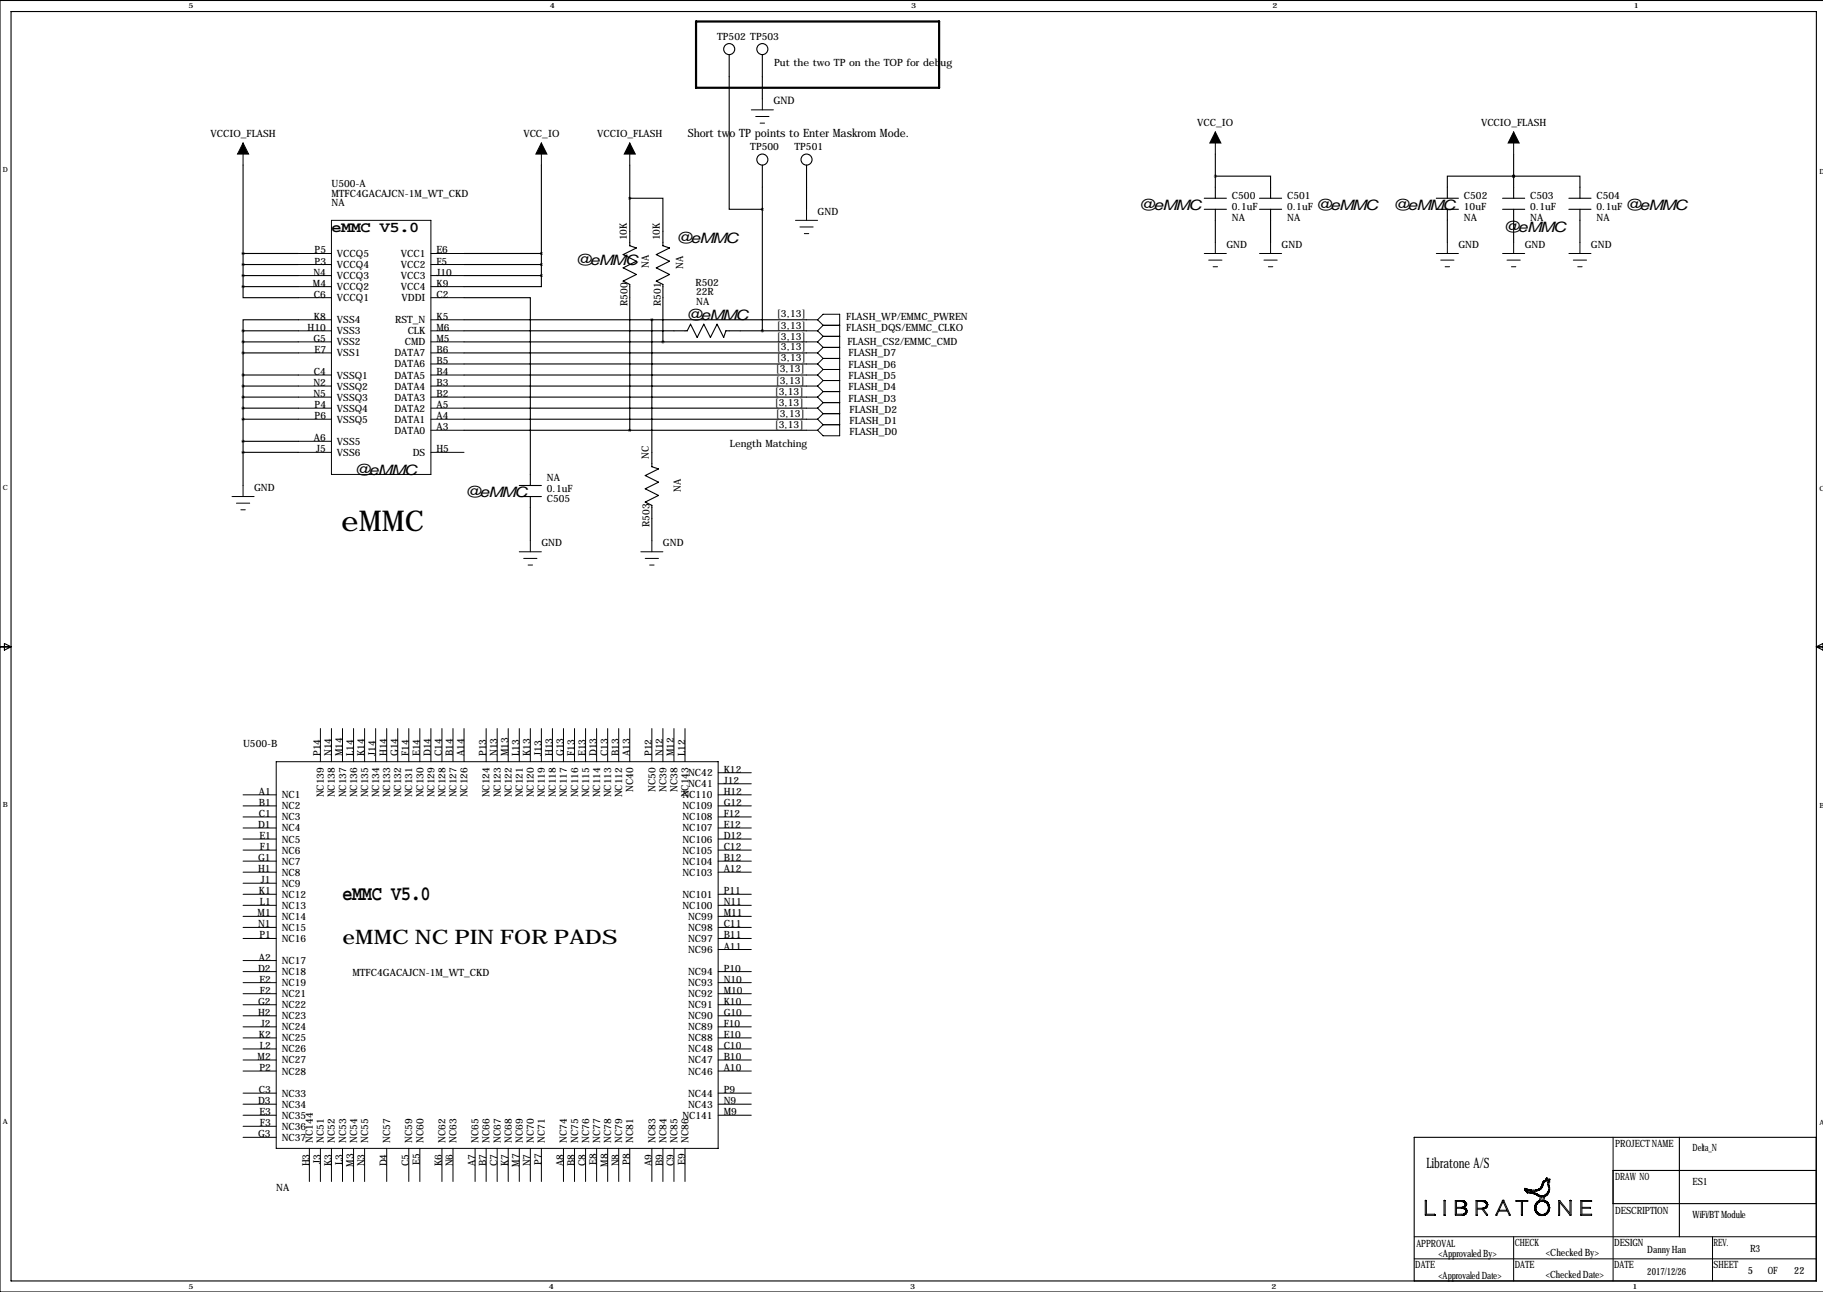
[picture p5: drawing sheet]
<svg xmlns="http://www.w3.org/2000/svg" width="419mm" height="297mm" viewBox="0 0 419 297" stroke-linecap="round" stroke-linejoin="round" font-family="sans-serif">
<defs><g id="words">
<text font-size="6.6" x="78.4" y="122.1">eMMC</text>
<text font-size="4.7" x="78.7" y="206.9">eMMC V5.0</text>
<text font-size="4.6" x="78.7" y="217">eMMC NC PIN FOR PADS</text>
<text font-size="3.5" x="76.2" y="53.5">eMMC V5.0</text>
<g font-size="3.3">
<text x="261.5" y="48.3">@eMMC</text>
<text x="302.1" y="48.3">@eMMC</text>
<text x="319.9" y="48.3">@eMMC</text>
<text x="345.3" y="53.4">@eMMC</text>
<text x="373.2" y="48.3">@eMMC</text>
<text x="155" y="55.9">@eMMC</text>
<text x="131.9" y="61">@eMMC</text>
<text x="157.3" y="73.7">@eMMC</text>
<text x="81.1" y="109.2">@eMMC</text>
<text x="106.5" y="114.3">@eMMC</text>
<text x="327.9" y="268.5">Libratone A/S</text>
</g>
<text font-size="2.6" x="158.1" y="31.5">Short two TP points to Enter Maskrom Mode.</text>
<text font-size="2.4" x="177.8" y="24">GND</text>
<g font-size="2.3">
<text x="164.9" y="9.1">TP502 TP503</text>
<text x="178" y="15.2">Put the two TP on the TOP for debug</text>
<text x="275.3" y="29.1">VCC_IO</text>
<text x="340.5" y="29.1">VCCIO_FLASH</text>
<text x="48.4" y="31.6">VCCIO_FLASH</text>
<text x="120.3" y="31.6">VCC_IO</text>
<text x="137.3" y="31.6">VCCIO_FLASH</text>
<text x="172.5" y="34.5">TP500</text>
<text x="182.7" y="34.5">TP501</text>
<text x="76.2" y="43">U500-A</text>
<text x="76.2" y="45.3">MTFC4GACAJCN-1M_WT_CKD</text>
<text x="76.2" y="47.4">NA</text>
<text x="283.2" y="45.8">C500</text>
<text x="295.9" y="45.8">C501</text>
<text x="336.5" y="45.8">C502</text>
<text x="351.8" y="45.8">C503</text>
<text x="367" y="45.8">C504</text>
<text x="188" y="49.4">GND</text>
<text x="283.2" y="48.2">0.1uF</text>
<text x="283.2" y="50.7">NA</text>
<text x="295.9" y="48.2">0.1uF</text>
<text x="295.9" y="50.7">NA</text>
<text x="336.5" y="48.2">10uF</text>
<text x="336.5" y="50.7">NA</text>
<text x="351.8" y="48.2">0.1uF</text>
<text x="351.8" y="50.7">NA</text>
<text x="367" y="48.2">0.1uF</text>
<text x="367" y="50.7">NA</text>
<text x="72.3" y="58.3">P5</text>
<text x="77.5" y="59.1">VCCQ5</text>
<text x="92.2" y="59.1">VCC1</text>
<text x="100.3" y="58.3">E6</text>
<text x="144.1" y="55.2" transform="rotate(-90 144.1 55.2)">10K</text>
<text x="151.7" y="55.2" transform="rotate(-90 151.7 55.2)">10K</text>
<text x="281.9" y="57">GND</text>
<text x="294.6" y="57">GND</text>
<text x="335.3" y="57">GND</text>
<text x="350.5" y="57">GND</text>
<text x="365.8" y="57">GND</text>
<text x="71.9" y="65.9">M4</text>
<text x="72" y="63.4">N4</text>
<text x="72.3" y="60.8">P3</text>
<text x="77.5" y="64.2">VCCQ3</text>
<text x="77.5" y="61.6">VCCQ4</text>
<text x="92.2" y="61.6">VCC2</text>
<text x="92.2" y="64.2">VCC3</text>
<text x="100.3" y="60.8">F5</text>
<text x="100.3" y="63.4">J10</text>
<text x="100.3" y="65.9">K9</text>
<text x="149.2" y="61.6" transform="rotate(-90 149.2 61.6)">NA</text>
<text x="157.1" y="61.8" transform="rotate(-90 157.1 61.8)">NA</text>
<text x="159.9" y="65.6">R502</text>
<text x="72.2" y="68.4">C6</text>
<text x="77.5" y="69.2">VCCQ1</text>
<text x="77.5" y="66.7">VCCQ2</text>
<text x="92.2" y="66.7">VCC4</text>
<text x="92.3" y="69.2">VDDI</text>
<text x="100.3" y="68.4">C2</text>
<text x="144.3" y="70.4" transform="rotate(-90 144.3 70.4)">R500</text>
<text x="151.9" y="70.4" transform="rotate(-90 151.9 70.4)">R501</text>
<text x="160" y="67.8">22R</text>
<text x="160" y="70.1">NA</text>
<text x="70.7" y="76.1">H10</text>
<text x="72.2" y="73.5">K8</text>
<text x="77.5" y="76.9">VSS3</text>
<text x="77.5" y="74.3">VSS4</text>
<text x="90.8" y="74.3">RST_N</text>
<text x="93.7" y="76.9">CLK</text>
<text x="100.3" y="76.1">M6</text>
<text x="100.3" y="73.5">K5</text>
<text x="178.6" y="72.8">[3,13]</text>
<text x="178.6" y="75.6">[3,13]</text>
<text x="194.6" y="73.5">FLASH_WP/EMMC_PWREN</text>
<text x="194.6" y="76.1">FLASH_DQS/EMMC_CLKO</text>
<text x="72" y="78.6">G5</text>
<text x="72.3" y="81.1">E7</text>
<text x="77.5" y="81.9">VSS1</text>
<text x="77.5" y="79.4">VSS2</text>
<text x="90.7" y="81.9">DATA7</text>
<text x="93.1" y="79.4">CMD</text>
<text x="100.3" y="78.6">M5</text>
<text x="100.3" y="83.7">B5</text>
<text x="100.3" y="81.1">B6</text>
<text x="178.6" y="78.2">[3,13]</text>
<text x="178.6" y="83">[3,13]</text>
<text x="178.6" y="80.5">[3,13]</text>
<text x="194.8" y="79.4">FLASH_CS2/EMMC_CMD</text>
<text x="195.1" y="81.9">FLASH_D7</text>
<text x="72" y="88.8">N2</text>
<text x="72.2" y="86.2">C4</text>
<text x="77.5" y="87">VSSQ1</text>
<text x="77.5" y="89.6">VSSQ2</text>
<text x="90.7" y="89.6">DATA4</text>
<text x="90.7" y="87">DATA5</text>
<text x="90.7" y="84.5">DATA6</text>
<text x="100.3" y="88.8">B3</text>
<text x="100.3" y="86.2">B4</text>
<text x="178.4" y="88.3">[3,13]</text>
<text x="178.4" y="85.5">[3,13]</text>
<text x="195.1" y="89.8">FLASH_D4</text>
<text x="195.1" y="87.2">FLASH_D5</text>
<text x="195.1" y="84.7">FLASH_D6</text>
<text x="72" y="91.3">N5</text>
<text x="72.3" y="93.8">P4</text>
<text x="77.5" y="92.1">VSSQ3</text>
<text x="77.5" y="94.6">VSSQ4</text>
<text x="90.7" y="94.6">DATA2</text>
<text x="90.7" y="92.1">DATA3</text>
<text x="100.3" y="93.8">A5</text>
<text x="100.3" y="91.3">B2</text>
<text x="178.1" y="93.4">[3,13]</text>
<text x="178.1" y="90.9">[3,13]</text>
<text x="178.4" y="96">[3,13]</text>
<text x="195.1" y="92.3">FLASH_D3</text>
<text x="195.3" y="94.9">FLASH_D2</text>
<text x="72.2" y="101.5">A6</text>
<text x="72.3" y="96.4">P6</text>
<text x="77.5" y="97.2">VSSQ5</text>
<text x="90.7" y="99.7">DATA0</text>
<text x="90.7" y="97.2">DATA1</text>
<text x="100.3" y="98.9">A3</text>
<text x="100.3" y="96.4">A4</text>
<text x="178.1" y="98.5">[3,13]</text>
<text x="195.3" y="99.9">FLASH_D0</text>
<text x="195.3" y="97.4">FLASH_D1</text>
<text x="72.7" y="104">J5</text>
<text x="77.5" y="102.3">VSS5</text>
<text x="77.5" y="104.8">VSS6</text>
<text x="94.9" y="104.8">DS</text>
<text x="100.3" y="104">H5</text>
<text x="149.2" y="105.5" transform="rotate(-90 149.2 105.5)">NC</text>
<text x="167.8" y="102.8">Length Matching</text>
<text x="58.4" y="112.9">GND</text>
<text x="125.7" y="113.1">0.1uF</text>
<text x="125.7" y="110.6">NA</text>
<text x="156.6" y="113.1" transform="rotate(-90 156.6 113.1)">NA</text>
<text x="125.7" y="115.5">C505</text>
<text x="124.5" y="125.6">GND</text>
<text x="149.4" y="121.2" transform="rotate(-90 149.4 121.2)">R503</text>
<text x="152.4" y="125.6">GND</text>
<text x="55.9" y="171.8">U500-B</text>
<text x="73.7" y="173.8" transform="rotate(-90 73.7 173.8)">P14</text>
<text x="76.2" y="173.8" transform="rotate(-90 76.2 173.8)">N14</text>
<text x="78.7" y="173.8" transform="rotate(-90 78.7 173.8)">M14</text>
<text x="81.3" y="173.8" transform="rotate(-90 81.3 173.8)">L14</text>
<text x="83.8" y="173.8" transform="rotate(-90 83.8 173.8)">K14</text>
<text x="86.4" y="173.8" transform="rotate(-90 86.4 173.8)">J14</text>
<text x="88.9" y="173.8" transform="rotate(-90 88.9 173.8)">H14</text>
<text x="91.4" y="173.8" transform="rotate(-90 91.4 173.8)">G14</text>
<text x="94" y="173.8" transform="rotate(-90 94 173.8)">F14</text>
<text x="96.5" y="173.8" transform="rotate(-90 96.5 173.8)">E14</text>
<text x="99.1" y="173.8" transform="rotate(-90 99.1 173.8)">D14</text>
<text x="101.6" y="173.8" transform="rotate(-90 101.6 173.8)">C14</text>
<text x="104.1" y="173.8" transform="rotate(-90 104.1 173.8)">B14</text>
<text x="106.7" y="173.8" transform="rotate(-90 106.7 173.8)">A14</text>
<text x="111.8" y="173.8" transform="rotate(-90 111.8 173.8)">P13</text>
<text x="114.3" y="173.8" transform="rotate(-90 114.3 173.8)">N13</text>
<text x="116.8" y="173.8" transform="rotate(-90 116.8 173.8)">M13</text>
<text x="119.4" y="173.8" transform="rotate(-90 119.4 173.8)">L13</text>
<text x="121.9" y="173.8" transform="rotate(-90 121.9 173.8)">K13</text>
<text x="124.5" y="173.8" transform="rotate(-90 124.5 173.8)">J13</text>
<text x="127" y="173.8" transform="rotate(-90 127 173.8)">H13</text>
<text x="129.5" y="173.8" transform="rotate(-90 129.5 173.8)">G13</text>
<text x="132.1" y="173.8" transform="rotate(-90 132.1 173.8)">F13</text>
<text x="134.6" y="173.8" transform="rotate(-90 134.6 173.8)">E13</text>
<text x="137.2" y="173.8" transform="rotate(-90 137.2 173.8)">D13</text>
<text x="139.7" y="173.8" transform="rotate(-90 139.7 173.8)">C13</text>
<text x="142.2" y="173.8" transform="rotate(-90 142.2 173.8)">B13</text>
<text x="144.8" y="173.8" transform="rotate(-90 144.8 173.8)">A13</text>
<text x="149.9" y="173.8" transform="rotate(-90 149.9 173.8)">P12</text>
<text x="152.4" y="173.8" transform="rotate(-90 152.4 173.8)">N12</text>
<text x="154.9" y="173.8" transform="rotate(-90 154.9 173.8)">M12</text>
<text x="157.5" y="173.8" transform="rotate(-90 157.5 173.8)">L12</text>
<text x="158.2" y="178.5">NC42</text>
<text x="166.4" y="177.7">K12</text>
<text x="59.5" y="182.7">A1</text>
<text x="59.5" y="185.3">B1</text>
<text x="64.8" y="183.5">NC1</text>
<text x="74.5" y="183.3" transform="rotate(-90 74.5 183.3)">NC139</text>
<text x="77" y="183.3" transform="rotate(-90 77 183.3)">NC138</text>
<text x="79.5" y="183.3" transform="rotate(-90 79.5 183.3)">NC137</text>
<text x="82.1" y="183.3" transform="rotate(-90 82.1 183.3)">NC136</text>
<text x="84.6" y="183.3" transform="rotate(-90 84.6 183.3)">NC135</text>
<text x="87.2" y="183.3" transform="rotate(-90 87.2 183.3)">NC134</text>
<text x="89.7" y="183.3" transform="rotate(-90 89.7 183.3)">NC133</text>
<text x="92.2" y="183.3" transform="rotate(-90 92.2 183.3)">NC132</text>
<text x="94.8" y="183.3" transform="rotate(-90 94.8 183.3)">NC131</text>
<text x="97.3" y="183.3" transform="rotate(-90 97.3 183.3)">NC130</text>
<text x="99.9" y="183.3" transform="rotate(-90 99.9 183.3)">NC129</text>
<text x="102.4" y="183.3" transform="rotate(-90 102.4 183.3)">NC128</text>
<text x="104.9" y="183.3" transform="rotate(-90 104.9 183.3)">NC127</text>
<text x="107.5" y="183.3" transform="rotate(-90 107.5 183.3)">NC126</text>
<text x="112.6" y="183.3" transform="rotate(-90 112.6 183.3)">NC124</text>
<text x="115.1" y="183.3" transform="rotate(-90 115.1 183.3)">NC123</text>
<text x="117.6" y="183.3" transform="rotate(-90 117.6 183.3)">NC122</text>
<text x="120.2" y="183.3" transform="rotate(-90 120.2 183.3)">NC121</text>
<text x="122.7" y="183.3" transform="rotate(-90 122.7 183.3)">NC120</text>
<text x="125.3" y="183.3" transform="rotate(-90 125.3 183.3)">NC119</text>
<text x="127.8" y="183.3" transform="rotate(-90 127.8 183.3)">NC118</text>
<text x="130.3" y="183.3" transform="rotate(-90 130.3 183.3)">NC117</text>
<text x="132.9" y="183.3" transform="rotate(-90 132.9 183.3)">NC116</text>
<text x="135.4" y="183.3" transform="rotate(-90 135.4 183.3)">NC115</text>
<text x="138" y="183.3" transform="rotate(-90 138 183.3)">NC114</text>
<text x="140.5" y="183.3" transform="rotate(-90 140.5 183.3)">NC113</text>
<text x="143" y="183.3" transform="rotate(-90 143 183.3)">NC112</text>
<text x="145.6" y="182" transform="rotate(-90 145.6 182)">NC40</text>
<text x="150.7" y="182" transform="rotate(-90 150.7 182)">NC50</text>
<text x="153.2" y="182" transform="rotate(-90 153.2 182)">NC39</text>
<text x="155.7" y="182" transform="rotate(-90 155.7 182)">NC38</text>
<text x="156.9" y="183.5">NC110</text>
<text x="158.2" y="181">NC41</text>
<text x="158.3" y="183.3" transform="rotate(-90 158.3 183.3)">NC143</text>
<text x="166.4" y="180.2">J12</text>
<text x="166.4" y="185.3">G12</text>
<text x="166.4" y="182.7">H12</text>
<text x="59.3" y="190.4">D1</text>
<text x="59.5" y="187.8">C1</text>
<text x="64.8" y="186.1">NC2</text>
<text x="64.8" y="188.6">NC3</text>
<text x="64.8" y="191.2">NC4</text>
<text x="156.9" y="191.2">NC107</text>
<text x="156.9" y="188.6">NC108</text>
<text x="156.9" y="186.1">NC109</text>
<text x="166.4" y="190.4">E12</text>
<text x="166.4" y="187.8">F12</text>
<text x="59.3" y="198">G1</text>
<text x="59.6" y="192.9">E1</text>
<text x="59.7" y="195.4">F1</text>
<text x="64.8" y="193.7">NC5</text>
<text x="64.8" y="196.2">NC6</text>
<text x="156.9" y="196.2">NC105</text>
<text x="156.9" y="193.7">NC106</text>
<text x="166.4" y="198">B12</text>
<text x="166.4" y="195.4">C12</text>
<text x="166.4" y="192.9">D12</text>
<text x="59.3" y="200.5">H1</text>
<text x="60" y="203.1">J1</text>
<text x="64.8" y="198.8">NC7</text>
<text x="64.8" y="201.3">NC8</text>
<text x="64.8" y="203.9">NC9</text>
<text x="156.9" y="201.3">NC103</text>
<text x="156.9" y="198.8">NC104</text>
<text x="166.4" y="200.5">A12</text>
<text x="59.5" y="205.6">K1</text>
<text x="59.7" y="208.1">L1</text>
<text x="64.8" y="206.4">NC12</text>
<text x="64.8" y="208.9">NC13</text>
<text x="156.9" y="208.9">NC100</text>
<text x="156.9" y="206.4">NC101</text>
<text x="166.4" y="208.1">N11</text>
<text x="166.4" y="205.6">P11</text>
<text x="59.2" y="210.7">M1</text>
<text x="59.3" y="213.2">N1</text>
<text x="59.6" y="215.8">P1</text>
<text x="64.8" y="211.5">NC14</text>
<text x="64.8" y="214">NC15</text>
<text x="158.2" y="214">NC98</text>
<text x="158.2" y="211.5">NC99</text>
<text x="166.4" y="215.8">B11</text>
<text x="166.4" y="213.2">C11</text>
<text x="166.4" y="210.7">M11</text>
<text x="59.5" y="220.8">A2</text>
<text x="64.8" y="216.6">NC16</text>
<text x="64.8" y="221.6">NC17</text>
<text x="158.2" y="219.1">NC96</text>
<text x="158.2" y="216.6">NC97</text>
<text x="166.4" y="218.3">A11</text>
<text x="59.3" y="223.4">D2</text>
<text x="59.6" y="225.9">E2</text>
<text x="64.8" y="224.2">NC18</text>
<text x="64.8" y="226.7">NC19</text>
<text x="81" y="224.4">MTFC4GACAJCN-1M_WT_CKD</text>
<text x="158.2" y="226.7">NC93</text>
<text x="158.2" y="224.2">NC94</text>
<text x="166.4" y="225.9">N10</text>
<text x="166.4" y="223.4">P10</text>
<text x="59.3" y="231">G2</text>
<text x="59.3" y="233.5">H2</text>
<text x="59.7" y="228.5">F2</text>
<text x="64.8" y="229.3">NC21</text>
<text x="64.8" y="231.8">NC22</text>
<text x="158.2" y="231.8">NC91</text>
<text x="158.2" y="229.3">NC92</text>
<text x="166.4" y="233.5">G10</text>
<text x="166.4" y="231">K10</text>
<text x="166.4" y="228.5">M10</text>
<text x="59.5" y="238.6">K2</text>
<text x="60" y="236.1">J2</text>
<text x="64.8" y="234.3">NC23</text>
<text x="64.8" y="236.9">NC24</text>
<text x="64.8" y="239.4">NC25</text>
<text x="158.2" y="239.4">NC88</text>
<text x="158.2" y="236.9">NC89</text>
<text x="158.2" y="234.3">NC90</text>
<text x="166.4" y="238.6">E10</text>
<text x="166.4" y="236.1">F10</text>
<text x="59.2" y="243.7">M2</text>
<text x="59.7" y="241.2">L2</text>
<text x="64.8" y="242">NC26</text>
<text x="64.8" y="244.5">NC27</text>
<text x="158.2" y="244.5">NC47</text>
<text x="158.2" y="242">NC48</text>
<text x="166.4" y="243.7">B10</text>
<text x="166.4" y="241.2">C10</text>
<text x="59.5" y="251.3">C3</text>
<text x="59.6" y="246.2">P2</text>
<text x="64.8" y="247">NC28</text>
<text x="158.2" y="247">NC46</text>
<text x="166.4" y="251.3">P9</text>
<text x="166.4" y="246.2">A10</text>
<text x="59.3" y="253.9">D3</text>
<text x="59.6" y="256.4">E3</text>
<text x="64.8" y="252.1">NC33</text>
<text x="64.8" y="254.7">NC34</text>
<text x="64.8" y="257.2">NC35</text>
<text x="156.9" y="257.2">NC141</text>
<text x="158.2" y="254.7">NC43</text>
<text x="158.2" y="252.1">NC44</text>
<text x="166.4" y="253.9">N9</text>
<text x="166.4" y="256.4">M9</text>
<text x="59.3" y="261.5">G3</text>
<text x="59.7" y="258.9">F3</text>
<text x="64.8" y="259.7">NC36</text>
<text x="64.8" y="262.3">NC37</text>
<text x="71.9" y="262.7" transform="rotate(-90 71.9 262.7)">NC144</text>
<text x="74.5" y="262.7" transform="rotate(-90 74.5 262.7)">NC51</text>
<text x="77" y="262.7" transform="rotate(-90 77 262.7)">NC52</text>
<text x="79.5" y="262.7" transform="rotate(-90 79.5 262.7)">NC53</text>
<text x="82.1" y="262.7" transform="rotate(-90 82.1 262.7)">NC54</text>
<text x="84.6" y="262.7" transform="rotate(-90 84.6 262.7)">NC55</text>
<text x="89.7" y="262.7" transform="rotate(-90 89.7 262.7)">NC57</text>
<text x="94.8" y="262.7" transform="rotate(-90 94.8 262.7)">NC59</text>
<text x="97.3" y="262.7" transform="rotate(-90 97.3 262.7)">NC60</text>
<text x="102.4" y="262.7" transform="rotate(-90 102.4 262.7)">NC62</text>
<text x="104.9" y="262.7" transform="rotate(-90 104.9 262.7)">NC63</text>
<text x="110" y="262.7" transform="rotate(-90 110 262.7)">NC65</text>
<text x="112.6" y="262.7" transform="rotate(-90 112.6 262.7)">NC66</text>
<text x="115.1" y="262.7" transform="rotate(-90 115.1 262.7)">NC67</text>
<text x="117.6" y="262.7" transform="rotate(-90 117.6 262.7)">NC68</text>
<text x="120.2" y="262.7" transform="rotate(-90 120.2 262.7)">NC69</text>
<text x="122.7" y="262.7" transform="rotate(-90 122.7 262.7)">NC70</text>
<text x="125.3" y="262.7" transform="rotate(-90 125.3 262.7)">NC71</text>
<text x="130.3" y="262.7" transform="rotate(-90 130.3 262.7)">NC74</text>
<text x="132.9" y="262.7" transform="rotate(-90 132.9 262.7)">NC75</text>
<text x="135.4" y="262.7" transform="rotate(-90 135.4 262.7)">NC76</text>
<text x="138" y="262.7" transform="rotate(-90 138 262.7)">NC77</text>
<text x="140.5" y="262.7" transform="rotate(-90 140.5 262.7)">NC78</text>
<text x="143" y="262.7" transform="rotate(-90 143 262.7)">NC79</text>
<text x="145.6" y="262.7" transform="rotate(-90 145.6 262.7)">NC81</text>
<text x="150.7" y="262.7" transform="rotate(-90 150.7 262.7)">NC83</text>
<text x="153.2" y="262.7" transform="rotate(-90 153.2 262.7)">NC84</text>
<text x="155.7" y="262.7" transform="rotate(-90 155.7 262.7)">NC85</text>
<text x="158.3" y="262.7" transform="rotate(-90 158.3 262.7)">NC86</text>
<text x="371.3" y="263.8">PROJECT NAME</text>
<text x="71.1" y="268.2" transform="rotate(-90 71.1 268.2)">H3</text>
<text x="73.7" y="267.5" transform="rotate(-90 73.7 267.5)">J3</text>
<text x="76.2" y="268" transform="rotate(-90 76.2 268)">K3</text>
<text x="78.7" y="267.8" transform="rotate(-90 78.7 267.8)">L3</text>
<text x="81.3" y="268.3" transform="rotate(-90 81.3 268.3)">M3</text>
<text x="83.8" y="268.2" transform="rotate(-90 83.8 268.2)">N3</text>
<text x="88.9" y="268.2" transform="rotate(-90 88.9 268.2)">D4</text>
<text x="94" y="268" transform="rotate(-90 94 268)">C5</text>
<text x="96.5" y="267.9" transform="rotate(-90 96.5 267.9)">E5</text>
<text x="101.6" y="268" transform="rotate(-90 101.6 268)">K6</text>
<text x="104.1" y="268.2" transform="rotate(-90 104.1 268.2)">N6</text>
<text x="109.2" y="268" transform="rotate(-90 109.2 268)">A7</text>
<text x="111.8" y="268" transform="rotate(-90 111.8 268)">B7</text>
<text x="114.3" y="268" transform="rotate(-90 114.3 268)">C7</text>
<text x="116.8" y="268" transform="rotate(-90 116.8 268)">K7</text>
<text x="119.4" y="268.3" transform="rotate(-90 119.4 268.3)">M7</text>
<text x="121.9" y="268.2" transform="rotate(-90 121.9 268.2)">N7</text>
<text x="124.5" y="267.9" transform="rotate(-90 124.5 267.9)">P7</text>
<text x="129.5" y="268" transform="rotate(-90 129.5 268)">A8</text>
<text x="132.1" y="268" transform="rotate(-90 132.1 268)">B8</text>
<text x="134.6" y="268" transform="rotate(-90 134.6 268)">C8</text>
<text x="137.2" y="267.9" transform="rotate(-90 137.2 267.9)">E8</text>
<text x="139.7" y="268.3" transform="rotate(-90 139.7 268.3)">M8</text>
<text x="142.2" y="268.2" transform="rotate(-90 142.2 268.2)">N8</text>
<text x="144.8" y="267.9" transform="rotate(-90 144.8 267.9)">P8</text>
<text x="149.9" y="268" transform="rotate(-90 149.9 268)">A9</text>
<text x="152.4" y="268" transform="rotate(-90 152.4 268)">B9</text>
<text x="154.9" y="268" transform="rotate(-90 154.9 268)">C9</text>
<text x="157.5" y="267.9" transform="rotate(-90 157.5 267.9)">E9</text>
<text x="389.1" y="264.5">Delta_N</text>
<text x="63.5" y="273.8">NA</text>
<text x="371.3" y="271.4">DRAW NO</text>
<text x="389.1" y="272.4">ES1</text>
<text x="371.3" y="279">DESCRIPTION</text>
<text x="389.1" y="280">WiFi/BT Module</text>
<text x="325.6" y="286.6">APPROVAL</text>
<text x="348.2" y="286.4">CHECK</text>
<text x="371.1" y="286.4">DESIGN</text>
<text x="394" y="286.4">REV.</text>
<text x="402.3" y="287.9">R3</text>
<text x="325.4" y="291.5">DATE</text>
<text x="330.7" y="288.9">&lt;Approvaled By&gt;</text>
<text x="330.7" y="294">&lt;Approvaled Date&gt;</text>
<text x="348.2" y="291.5">DATE</text>
<text x="355.3" y="288.7">&lt;Checked By&gt;</text>
<text x="355.3" y="293.7">&lt;Checked Date&gt;</text>
<text x="371.1" y="291.5">DATE</text>
<text x="378.7" y="288.1">Danny Han</text>
<text x="378.7" y="293.2">2017/12/26</text>
<text x="394" y="291.5">SHEET</text>
<text x="401.8" y="293">5</text>
<text x="406.4" y="293">OF</text>
<text x="412.5" y="293">22</text>
</g>
<g font-size="1.6">
<text x="43.4" y="1.9">5</text>
<text x="126.4" y="1.9">4</text>
<text x="209.5" y="1.9">3</text>
<text x="292.5" y="1.9">2</text>
<text x="375.6" y="1.9">1</text>
<text x=".7" y="39.5">D</text>
<text x="418.3" y="40">D</text>
<text x=".7" y="112.7">C</text>
<text x="418.3" y="112.9">C</text>
<text x=".7" y="185.6">B</text>
<text x="418.3" y="185.8">B</text>
<text x=".7" y="258.5">A</text>
<text x="418.3" y="258.7">A</text>
<text x="43.4" y="296.3">5</text>
<text x="126.2" y="296.3">4</text>
<text x="209.2" y="296.3">3</text>
<text x="292.3" y="296.3">2</text>
<text x="375.3" y="296.3">1</text>
</g>
</g></defs>
<g fill="none" stroke="#000" stroke-width=".23">
<path d="M55.9 32.9v5.1M124.5 32.9v5.1M144.8 32.9v5.1M172.7 25.3h5.1M173.7 26.8h3.1M174.8 28.3h1M175.3 22.7v2.6M279.4 30.3v5.1M348 30.3v5.1M68.6 58.3h7.6M76.2 50.7h22.9v58.4h-22.9zM99.1 58.3h7.6"/>
<path d="M182.9 50.7h5.1M183.9 52.2h3M184.9 53.7h1M185.4 48.1v2.6M276.9 58.3h5M277.9 59.8h3M279.4 55.7v2.6M289.6 58.3h5M290.6 59.8h3M292.1 55.7v2.6M330.2 58.3h5.1M331.2 59.8h3.1"/>
<path d="M332.7 55.7v2.6M345.4 58.3h5.1M346.5 59.8h3M348 55.7v2.6M360.7 58.3h5.1M361.7 59.8h3M363.2 55.7v2.6M68.6 78.6h7.6M68.6 76.1h7.6M68.6 68.4h7.6M68.6 65.9h7.6M68.6 63.4h7.6"/>
<path d="M68.6 60.8h7.6M68.6 73.5h7.6M99.1 78.6h7.6M99.1 76.1h7.6M99.1 68.4h7.6M99.1 65.9h7.6M99.1 63.4h7.6M99.1 60.8h7.6M99.1 73.5h7.6M185.4 78.6h2.6M185.4 76.1h2.6M185.4 73.5h2.6"/>
<path d="M188 73.5l1.2 1.3M188 73.5l1.2-1.3h3.8v28h-3.8l-1.2-1.3M188 76.1l1.2 1.2M188 78.6l1.2 1.3M189.2 74.8h3.8M189.2 77.3h3.8M189.2 74.8l-1.2 1.3M189.2 79.9h3.8M189.2 77.3l-1.2 1.3M189.2 79.9l-1.2 1.2M278.9 61.3h1M291.6 61.3h1"/>
<path d="M332.2 61.3h1M347.5 61.3h1M362.7 61.3h1M68.6 96.4h7.6M68.6 93.8h7.6M68.6 91.3h7.6M68.6 88.8h7.6M68.6 86.2h7.6M68.6 81.1h7.6M99.1 98.9h7.6M99.1 96.4h7.6M99.1 93.8h7.6"/>
<path d="M99.1 91.3h7.6M99.1 88.8h7.6M99.1 86.2h7.6M99.1 83.7h7.6M99.1 81.1h7.6M185.4 98.9h2.6M185.4 96.4h2.6M185.4 93.8h2.6M185.4 91.3h2.6M185.4 88.8h2.6M185.4 86.2h2.6M185.4 83.7h2.6"/>
<path d="M185.4 81.1h2.6M188 96.4l1.2 1.2M188 93.8l1.2 1.3M188 91.3l1.2 1.3M188 88.8l1.2 1.2M188 86.2l1.2 1.3M188 83.7l1.2 1.2M188 81.1l1.2 1.3M189.2 97.6h3.8M189.2 97.6l-1.2 1.3M189.2 95.1h3.8M189.2 95.1l-1.2 1.3"/>
<path d="M189.2 92.6h3.8M189.2 92.6l-1.2 1.2M189.2 90h3.8M189.2 90l-1.2 1.3M189.2 87.5h3.8M189.2 87.5l-1.2 1.3M189.2 84.9h3.8M189.2 84.9l-1.2 1.3M189.2 82.4h3.8M189.2 82.4l-1.2 1.3M53.3 114.2h5.1M54.4 115.7h3"/>
<path d="M55.4 117.2h1M55.9 111.6v2.6M68.6 101.5h7.6M68.6 104h7.6M99.1 104h7.6M119.4 126.9h5.1M120.4 128.4h3M121.4 129.9h1M121.9 124.3v2.6M147.3 126.9h5.1M148.3 128.4h3.1M149.4 129.9h1"/>
<path d="M149.9 124.3v2.6M63.5 175.1h101.6v88.9h-101.6zM73.7 167.5v7.6M76.2 167.5v7.6M78.7 167.5v7.6M81.3 167.5v7.6M83.8 167.5v7.6M86.4 167.5v7.6M88.9 167.5v7.6M91.4 167.5v7.6M94 167.5v7.6M96.5 167.5v7.6"/>
<path d="M99.1 167.5v7.6M101.6 167.5v7.6M104.1 167.5v7.6M106.7 167.5v7.6M111.8 167.5v7.6M114.3 167.5v7.6M116.8 167.5v7.6M119.4 167.5v7.6M121.9 167.5v7.6M124.5 167.5v7.6M127 167.5v7.6M129.5 167.5v7.6"/>
<path d="M132.1 167.5v7.6M134.6 167.5v7.6M137.2 167.5v7.6M139.7 167.5v7.6M142.2 167.5v7.6M144.8 167.5v7.6M149.9 167.5v7.6M152.4 167.5v7.6M154.9 167.5v7.6M157.5 167.5v7.6M165.1 177.7h7.6M55.9 182.7h7.6"/>
<path d="M55.9 185.3h7.6M55.9 187.8h7.6M55.9 190.4h7.6M55.9 192.9h7.6M55.9 195.4h7.6M55.9 198h7.6M165.1 182.7h7.6M165.1 185.3h7.6M165.1 187.8h7.6M165.1 190.4h7.6M165.1 192.9h7.6M165.1 195.4h7.6"/>
<path d="M165.1 198h7.6M165.1 180.2h7.6M55.9 200.5h7.6M55.9 203.1h7.6M55.9 205.6h7.6M55.9 208.1h7.6M55.9 210.7h7.6M55.9 213.2h7.6M55.9 215.8h7.6M165.1 200.5h7.6M165.1 205.6h7.6M165.1 208.1h7.6"/>
<path d="M165.1 210.7h7.6M165.1 213.2h7.6M165.1 215.8h7.6M165.1 218.3h7.6M55.9 220.8h7.6M55.9 223.4h7.6M55.9 225.9h7.6M55.9 228.5h7.6M55.9 231h7.6M55.9 233.5h7.6M55.9 236.1h7.6M55.9 238.6h7.6"/>
<path d="M165.1 223.4h7.6M165.1 225.9h7.6M165.1 228.5h7.6M165.1 231h7.6M165.1 233.5h7.6M165.1 236.1h7.6M165.1 238.6h7.6M55.9 241.2h7.6M55.9 243.7h7.6M55.9 246.2h7.6M55.9 251.3h7.6M55.9 253.9h7.6"/>
<path d="M55.9 256.4h7.6M55.9 258.9h7.6M165.1 241.2h7.6M165.1 243.7h7.6M165.1 246.2h7.6M165.1 251.3h7.6M165.1 253.9h7.6M165.1 256.4h7.6M55.9 261.5h7.6M71.1 264v7.6M73.7 264v7.6M76.2 264v7.6"/>
<path d="M78.7 264v7.6M81.3 264v7.6M83.8 264v7.6M88.9 264v7.6M94 264v7.6M96.5 264v7.6M101.6 264v7.6M104.1 264v7.6M109.2 264v7.6M111.8 264v7.6M114.3 264v7.6M116.8 264v7.6"/>
<path d="M119.4 264v7.6M121.9 264v7.6M124.5 264v7.6M129.5 264v7.6M132.1 264v7.6M134.6 264v7.6M137.2 264v7.6M139.7 264v7.6M142.2 264v7.6M144.8 264v7.6M149.9 264v7.6M152.4 264v7.6"/>
<path d="M154.9 264v7.6M157.5 264v7.6M327.7 276h.2v3.2h1.9l.1 .2h-2.2zM327.8 276h.1M327.9 276.1h.1M332 276l.2 .1v3.3h-.2zM332.1 276h.1M334.8 276.2l1.7 .2 .3 .3-.1 .6-.6 .3h-1.3zM334.8 277.8l1.8 .1 .4 .3v.6l-.6 .4h-1.6zM336.4 276.3l.1 .1M336.5 277.6l.2 .1M336.5 277.6v.1"/>
<path d="M336.6 276.5h.1M336.6 277.6h.1M336.6 277.3h.1M336.8 279h.1M336.8 276.9h.1M336.9 276.3l-.6-.3h-1.7v3.4h1.7l.7-.2 .2-.4 .1-.5-.7-.7M336.9 276.4l.2 .2v.5l-.4 .5M336.9 276.3v.1M337.1 276.8h.1M337.1 279h.1M337.1 278h.1M339.3 276.1l1.8-.1 .7 .4 .2 .4-.2 .7-.3 .3-.5 .1 1 1.3-.1 .2h-.2l-1-1.4h-1.1v1.4h-.3z"/>
<path d="M339.6 276.2l1.8 .2 .3 .4v.5l-.6 .4-1.5 .1zM341.3 277.6v.1M341.3 276.3v.1M341.4 276.4h.1M341.7 277.6v.1M341.7 277h.1M341.7 276.3v.1M341.9 276.6h.1M341.9 277.3v.1M342 277h.1M345.4 276l.3 .1 1.5 3.3h-.2l-.4-1h-2.1l-.4 1h-.2zM345.5 276h.1"/>
<path d="M345.5 276.3l1 1.9h-1.9zM348.6 276l2.6 .1v.1h-1.2v3.2h-.2v-3.2h-1.2zM349.8 279.4h.1M350.6 273.7h.1M350.7 273.8l.3 .3M350.7 273.7v.1M350.8 273.3h.1M351 273.7l-.1-.1h.2l.1 .4 1.4 .2 1.8 .8 .8-.2 .6-.6M351 274.1l1.8 .4 1.3 .6-.2 1-.6 .4-.4 .7 .1 1.3 .7 .8M351 274.2h.1M351 273.8h.1M351.1 273.7l1.8 .2 1.1-.3 .4-.4 .5-1.4 .7-.6 .2 .3 .3-.1-.2 .3 .2 1.9-.3 .5"/>
<path d="M351.2 274.2h.1M351.5 273.7v.1M352.4 274.1v.1M352.8 277.4h.1M352.8 277.9l.1 .1M353.1 277.7h.1M353.1 274.6h.1M353.2 276.5h.1M353.2 278.4h.1M353.2 278.9h.1M353.2 277h.1M353.3 279h.1"/>
<path d="M353.4 276.8l.3-.4 .6-.2 .8 .1 .6 .5M353.4 276.8l-.3 .5v.8l.6 .9M353.4 276.8h.1M353.4 276.3v.1M353.5 273.7v.1M353.5 274.6h.1M353.7 279.3h.1M353.7 279h.1M353.9 275v.1M353.9 276.3l-.1 .1M353.9 273.3h.1M354.1 273.4h.1"/>
<path d="M354.2 279.4v.1M354.3 273.3h.1M354.4 275.2l.4-.1-.1 .9h-.5zM354.5 272.1h.1M354.5 272.9h.1M354.9 271.5v.1M354.9 271.9v.1M354.9 279.4l-.1 .1M355 271.8h.1M355.1 275.1h.1M355.1 275.1l-.2 .9 .7 .3 .5 .6v1.5l-.4 .7-.5 .3h-1.2l-.3-.1M355.2 276.3v.1"/>
<path d="M355.3 279h.1M355.4 271.5h.1M355.4 274.9h.1M355.4 271h.1M355.4 271l.3-.2 .2 .4 .4-.1-.2 .6 .2 1.9-.4 .9-.8 .5M355.4 271l-.2 .4-.4 .2-.5 1.4-.5 .4-.8 .2h-1l-1.5-.4v.2l.2 .3M355.7 276.3v.1M355.7 276.8l.3 .8-.2 .9M355.7 276.8h.1M355.8 274.6h.1M355.8 278.5v.1M355.8 278.6l-.9 .6h-.8l-.4-.2"/>
<path d="M355.8 274.1v.1M355.9 271.9h.1M355.9 274h.1M355.9 278.8h.1M355.9 276.6h.1M355.9 278.3h.1M355.9 277.1h.1M355.9 272.4h.1M355.9 274.4v.1M356 278.6h.1M356.1 271.7h.1M356.2 277.7h.1"/>
<path d="M358.3 276h.3l2.3 3v-3l.3 .1-.1 3.3h-.2l-2.4-3v3h-.2zM361.1 276h.1M363.5 276l2.4 .1v.1h-2.2v1.4h2v.2h-2v1.4h2.2v.2h-2.4zM370.8 261.5v33M325.1 284.3h92.5M325.1 289.4h92.4M348 284.3v10.2M393.7 284.3v10.2"/>
</g>
<g fill="none" stroke="#000" stroke-width=".25">
<path d="M2.5 2.7h415.1v291.8h-415.1zM167.6 12.6v35.5h7.7M175.3 12.6v10.1M419.1 .1h-419.1v296.9h419.1M55.9 38v27.9M124.5 38v25.4M144.8 38v18.5l1.5 .5-3 1.5 3 1.6-3 1.5 3 1.5-3 1.5 1.5 .8v33.5M175.3 38v38.1M185.4 38v10.1M279.4 35.4v10.2M348 35.4v10.2M55.9 58.3h12.7"/>
<path d="M106.7 58.3h17.8M144.8 45.6h7.6v10.9l1.5 .5-3 1.5 3 1.6-3 1.5 3 1.5-3 1.5 1.5 .8v13.2M276.9 45.6h5M276.9 48.1h5M279.4 40.5h12.7v5.1M279.4 48.1v7.6M289.6 45.6h5M289.6 48.1h5M292.1 48.1v7.6M330.2 45.6h5.1M330.2 48.1h5.1M332.7 48.1v7.6"/>
<path d="M345.4 45.6h5.1M345.4 48.1h5.1M348 40.5h-15.3v5.1M348 40.5h.1M348 40.5h15.2v5.1M348 48.1v7.6M360.7 45.6h5.1M360.7 48.1h5.1M363.2 48.1v7.6M55.9 65.9v2.5h12.7M55.9 76.1h12.7M55.9 76.1v35.5"/>
<path d="M55.9 60.8h12.7M55.9 63.4h12.7M55.9 65.9h12.7M55.9 78.6h12.7M68.6 73.5h-12.7v2.6M106.7 68.4h15.2v43.2M106.7 76.1h51.3l.7-1.6 1.6 3.1 1.5-3.1 1.5 3.1 1.5-3.1 1.6 3.1 .5-1.5h18.5M106.7 60.8h17.8M106.7 63.4h17.8M106.7 78.6h78.7M106.7 73.5h78.7M124.5 63.4v2.5h-17.8"/>
<path d="M149.9 73.5v33.8l1.5 .5-3.1 1.5 3.1 1.6-3.1 1.5 3.1 1.5-3.1 1.5 1.6 .8v8.1M55.9 81.1h12.7M55.9 86.2h12.7M55.9 88.8h12.7M55.9 91.3h12.7M55.9 93.8h12.7M55.9 96.4h12.7M106.7 81.1h78.7M106.7 86.2h78.7M106.7 88.8h78.7M106.7 91.3h78.7M106.7 93.8h78.7"/>
<path d="M106.7 96.4h78.7M106.7 98.9h78.7M106.7 83.7h78.7M55.9 101.5h12.7M55.9 104h12.7M119.4 114.2h5.1M119.4 111.6h5.1M121.9 114.2v10.1M0 148.7h2.5M1 147.9l1.5 .8-1.5 .8zM417.6 148.7h1.5M417.6 148.7l1.5-.8v1.6z"/>
<path d="M386.1 261.5v22.8M417.5 261.5h-92.4v33M417.6 269.1h-46.8v7.6h46.8"/>
<circle cx="167.6" cy="11.3" r="1.27"/>
<circle cx="175.3" cy="11.3" r="1.27"/>
<circle cx="175.3" cy="36.7" r="1.27"/>
<circle cx="185.4" cy="36.7" r="1.27"/>
</g>
<path d="M160 4.9h55.9v15.3h-55.9z" fill="none" stroke="#000" stroke-width=".51"/>
<path d="M55.9 32.9l1.2 2.5h-2.5zM124.5 32.9l1.2 2.5h-2.5zM144.8 32.9l1.2 2.5h-2.5zM279.4 30.3l1.3 2.6h-2.6zM348 30.3l1.2 2.6h-2.5z" fill="#000" stroke="#000" stroke-width=".23"/>
<path d="M124.4 58.3a.05 .05 0 0 0 .1 0 .05 .05 0 0 0-.1 0zM124.4 60.8a.05 .05 0 0 0 .1 0 .05 .05 0 0 0-.1 0zM124.4 63.4a.05 .05 0 0 0 .1 0 .05 .05 0 0 0-.1 0zM175.2 76.1a.05 .05 0 0 0 .1 0 .05 .05 0 0 0-.1 0zM149.8 73.5a.05 .05 0 0 0 .1 0 .05 .05 0 0 0-.1 0zM175.2 48.1a.05 .05 0 0 0 .1 0 .05 .05 0 0 0-.1 0z" fill="#000" stroke="#000" stroke-width=".63"/>
<use href="#words"/>
</svg>
